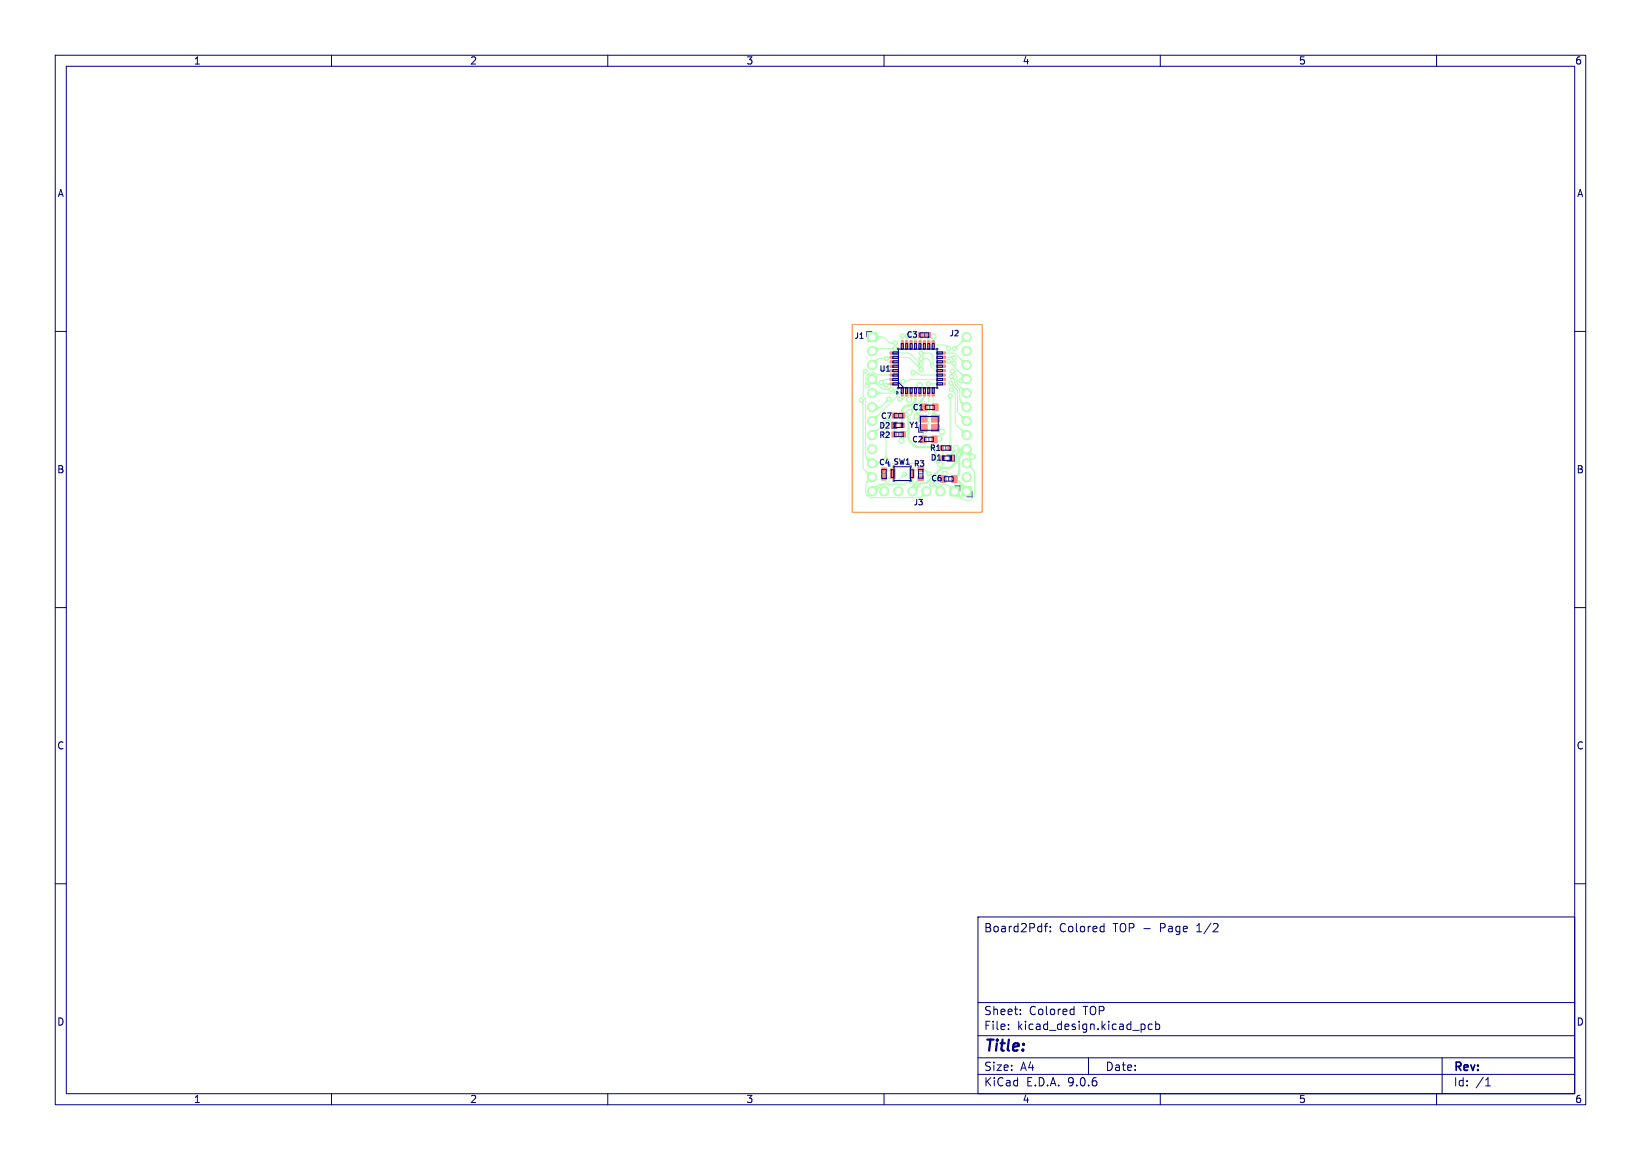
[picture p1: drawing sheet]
<svg xmlns="http://www.w3.org/2000/svg" width="297mm" height="210mm" viewBox="0 0 297 210" stroke-linecap="round" stroke-linejoin="round" font-family="sans-serif">
<defs><g id="words">
<text font-size="2.8" fill="#000080" x="178" y="190.9">Title:</text>
<g font-size="2.1" fill="#000080">
<text x="178" y="169">Board2Pdf:</text>
<text x="191.7" y="169">Colored</text>
<text x="201.5" y="169">TOP -</text>
<text x="210.2" y="169">Page</text>
<text x="217" y="169">1/2</text>
<text x="178" y="184">Sheet:</text>
<text x="186.2" y="184">Colored</text>
<text x="196.1" y="184">TOP</text>
<text x="178" y="186.7">File:</text>
<text x="184.1" y="186.7">kicad_design.kicad_pcb</text>
<text x="178" y="196.9">KiCad</text>
<text x="178" y="194.1">Size:</text>
<text x="184.7" y="194.1">A4</text>
<text x="185.7" y="196.9">E.D.A.</text>
<text x="193.3" y="196.9">9.0.6</text>
<text x="200" y="194.1">Date:</text>
<text x="263" y="194.3">Rev:</text>
<text x="263" y="196.9">Id:</text>
<text x="267.1" y="196.9">/1</text>
</g>
<g font-size="1.8" fill="#000080">
<text x="35" y="11.9">1</text>
<text x="85" y="11.9">2</text>
<text x="135" y="11.9">3</text>
<text x="185" y="11.9">4</text>
<text x="235" y="11.9">5</text>
<text x="285" y="11.9">6</text>
<text x="10.3" y="35.9">A</text>
<text x="285.4" y="35.9">A</text>
<text x="10.3" y="85.9">B</text>
<text x="285.3" y="85.9">B</text>
<text x="10.3" y="135.9">C</text>
<text x="285.3" y="135.9">C</text>
<text x="10.3" y="185.9">D</text>
<text x="285.3" y="185.9">D</text>
<text x="35" y="199.9">1</text>
<text x="85" y="199.9">2</text>
<text x="135" y="199.9">3</text>
<text x="185" y="199.9">4</text>
<text x="235" y="199.9">5</text>
<text x="285" y="199.9">6</text>
</g>
<g font-size="1.4" fill="#000080">
<text x="154.6" y="61.5">J1</text>
<text x="164" y="61.3">C3</text>
<text x="171.8" y="61.1">J2</text>
<text x="159.1" y="67.5">U1</text>
<text x="159" y="77.8">D2</text>
<text x="159.3" y="76">C7</text>
<text x="164.5" y="77.7">Y1</text>
<text x="165.1" y="74.5">C1</text>
<text x="159" y="79.5">R2</text>
<text x="165" y="80.3">C2</text>
<text x="168.2" y="81.8">R1</text>
<text x="168.3" y="83.6">D1</text>
<text x="159" y="84.4">C4 SW1</text>
<text x="160.5" y="85.2">*</text>
<text x="165.3" y="84.7">R3</text>
<text x="168.4" y="87.3">C6</text>
<text x="165.3" y="91.7">J3</text>
</g>
</g></defs>
<g fill="#b3ffb3" stroke="#b3ffb3" stroke-width=".18">
<path d="M171.6 80.7h.6v.9h-.6z"/>
<path d="M170.1 80.7h.7v.9h-.7z"/>
<path d="M166.4 76.9h1.4v1.2h-1.4z"/>
<path d="M168.6 76.9h1.4v1.2h-1.4z"/>
<path d="M168.6 75.2h1.4v1.2h-1.4z"/>
<path d="M166.4 75.2h1.4v1.2h-1.4z"/>
<path d="M161.2 84.9h.8v1.7h-.8z"/>
<path d="M164.6 84.9h.8v1.7h-.8z"/>
<path d="M166.6 79h1v1.2h-1z"/>
<path d="M168.6 79h1v1.2h-1z"/>
<path d="M161.6 76.6h.7v.8h-.7z"/>
<path d="M163 76.6h.7v.8h-.7z"/>
<path d="M167.5 60.2h.9v.9h-.9z"/>
<path d="M166.2 60.2h.9v.9h-.9z"/>
<path d="M163.1 70.2h.4v1.5h-.4z"/>
<path d="M163.9 70.2h.4v1.5h-.4z"/>
<path d="M164.7 70.2h.4v1.5h-.4z"/>
<path d="M165.5 70.2h.4v1.5h-.4z"/>
<path d="M166.3 70.2h.4v1.5h-.4z"/>
<path d="M167.1 70.2h.4v1.5h-.4z"/>
<path d="M167.9 70.2h.4v1.5h-.4z"/>
<path d="M168.7 70.2h.4v1.5h-.4z"/>
<path d="M169.6 69.3h1.5v.4h-1.5z"/>
<path d="M169.6 68.5h1.5v.4h-1.5z"/>
<path d="M169.6 67.7h1.5v.4h-1.5z"/>
<path d="M169.6 66.9h1.5v.4h-1.5z"/>
<path d="M169.6 66.1h1.5v.4h-1.5z"/>
<path d="M169.6 65.3h1.5v.4h-1.5z"/>
<path d="M169.6 64.5h1.5v.4h-1.5z"/>
<path d="M169.6 63.7h1.5v.4h-1.5z"/>
<path d="M168.7 61.7h.4v1.5h-.4z"/>
<path d="M167.9 61.7h.4v1.5h-.4z"/>
<path d="M167.1 61.7h.4v1.5h-.4z"/>
<path d="M166.3 61.7h.4v1.5h-.4z"/>
<path d="M165.5 61.7h.4v1.5h-.4z"/>
<path d="M164.7 61.7h.4v1.5h-.4z"/>
<path d="M163.9 61.7h.4v1.5h-.4z"/>
<path d="M163.1 61.7h.4v1.5h-.4z"/>
<path d="M161.1 63.7h1.5v.4h-1.5z"/>
<path d="M161.1 64.5h1.5v.4h-1.5z"/>
<path d="M161.1 65.3h1.5v.4h-1.5z"/>
<path d="M161.1 66.1h1.5v.4h-1.5z"/>
<path d="M161.1 66.9h1.5v.4h-1.5z"/>
<path d="M161.1 67.7h1.5v.4h-1.5z"/>
<path d="M161.1 68.5h1.5v.4h-1.5z"/>
<path d="M161.1 69.3h1.5v.4h-1.5z"/>
<path d="M172.2 86.1h1v1.2h-1z"/>
<path d="M170.2 86.1h1v1.2h-1z"/>
<path d="M159.5 84.7h1v.9h-1z"/>
<path d="M159.5 86.1h1v.8h-1z"/>
<path d="M171.8 82.6h.8v.8h-.8z"/>
<path d="M170.2 82.6h.8v.8h-.8z"/>
<path d="M171.9 88.1h1.7v1.7h-1.7z"/>
<path d="M174.1 88.1h1.7v1.7h-1.7z"/>
<path d="M162.9 74.8h.8v.9h-.8z"/>
<path d="M161.5 74.8h.9v.9h-.9z"/>
<path d="M161.5 78.2h.8v.9h-.8z"/>
<path d="M163.1 78.2h.8v.9h-.8z"/>
<path d="M157 60.2h1.7v1.7h-1.7z"/>
<path d="M168.8 73.2h1v1.2h-1z"/>
<path d="M166.8 73.2h1v1.2h-1z"/>
<path d="M166.2 86.2h.9v.8h-.9z"/>
<path d="M166.2 84.6h.9v.8h-.9z"/>
<circle cx="170.2" cy="88.9" r=".85"/>
<circle cx="167.7" cy="88.9" r=".85"/>
<circle cx="165.1" cy="88.9" r=".85"/>
<circle cx="162.6" cy="88.9" r=".85"/>
<circle cx="160.1" cy="88.9" r=".85"/>
<circle cx="174.9" cy="86.4" r=".85"/>
<circle cx="174.9" cy="83.9" r=".85"/>
<circle cx="174.9" cy="81.3" r=".85"/>
<circle cx="174.9" cy="78.8" r=".85"/>
<circle cx="174.9" cy="76.2" r=".85"/>
<circle cx="174.9" cy="73.7" r=".85"/>
<circle cx="174.9" cy="71.2" r=".85"/>
<circle cx="174.9" cy="68.6" r=".85"/>
<circle cx="174.9" cy="66.1" r=".85"/>
<circle cx="174.9" cy="63.5" r=".85"/>
<circle cx="174.9" cy="61" r=".85"/>
<circle cx="157.8" cy="63.5" r=".85"/>
<circle cx="157.8" cy="66.1" r=".85"/>
<circle cx="157.8" cy="68.6" r=".85"/>
<circle cx="157.8" cy="71.2" r=".85"/>
<circle cx="157.8" cy="73.7" r=".85"/>
<circle cx="157.8" cy="76.2" r=".85"/>
<circle cx="157.8" cy="78.8" r=".85"/>
<circle cx="157.8" cy="81.3" r=".85"/>
<circle cx="157.8" cy="83.9" r=".85"/>
<circle cx="157.8" cy="86.4" r=".85"/>
<circle cx="157.8" cy="88.9" r=".85"/>
<circle cx="170.4" cy="78.2" r=".5"/>
<circle cx="165.9" cy="75.4" r=".5"/>
<circle cx="173" cy="81.1" r=".5"/>
<circle cx="170" cy="79.4" r=".5"/>
<circle cx="163.1" cy="79.8" r=".5"/>
<circle cx="164.5" cy="72.4" r=".5"/>
<circle cx="170.9" cy="85.8" r=".5"/>
<circle cx="166.4" cy="69.8" r=".5"/>
<circle cx="160.5" cy="86.9" r=".5"/>
<circle cx="164.6" cy="74.6" r=".5"/>
<circle cx="168.9" cy="60.9" r=".5"/>
<circle cx="170.1" cy="84.1" r=".5"/>
<circle cx="176" cy="82.7" r=".5"/>
<circle cx="157" cy="69.9" r=".4"/>
<circle cx="155.9" cy="72.5" r=".4"/>
<circle cx="162" cy="62.1" r=".4"/>
<circle cx="166.7" cy="63.9" r=".4"/>
<circle cx="160.2" cy="76.5" r=".4"/>
<circle cx="160.3" cy="69.8" r=".4"/>
<circle cx="161.3" cy="70.5" r=".4"/>
<circle cx="163.4" cy="69.1" r=".4"/>
<circle cx="163.7" cy="85.8" r=".4"/>
<circle cx="164.9" cy="87.2" r=".4"/>
<circle cx="159.5" cy="69.3" r=".4"/>
<circle cx="168.6" cy="87.7" r=".4"/>
<circle cx="160.3" cy="83.2" r=".4"/>
<circle cx="160.2" cy="78.1" r=".4"/>
<circle cx="168.2" cy="85.8" r=".4"/>
<circle cx="156.6" cy="67.2" r=".4"/>
<circle cx="162.3" cy="70.8" r=".4"/>
<circle cx="168" cy="69.5" r=".4"/>
<circle cx="162" cy="63.1" r=".4"/>
<circle cx="166.7" cy="64.9" r=".4"/>
<circle cx="165.3" cy="67.4" r=".4"/>
<circle cx="160.5" cy="64.9" r=".4"/>
<circle cx="162.8" cy="72.3" r=".4"/>
<circle cx="160.9" cy="72.3" r=".4"/>
<circle cx="172.7" cy="64.8" r=".4"/>
<circle cx="166.7" cy="66.9" r=".4"/>
<circle cx="172.2" cy="70.5" r=".4"/>
<circle cx="172.4" cy="67.2" r=".4"/>
<circle cx="172.1" cy="69.4" r=".4"/>
<circle cx="166.7" cy="65.9" r=".4"/>
<circle cx="163.3" cy="60.9" r=".4"/>
<circle cx="172.2" cy="68.2" r=".4"/>
<circle cx="171.7" cy="65.4" r=".4"/>
<circle cx="172.7" cy="63.1" r=".4"/>
<circle cx="173.9" cy="68.9" r=".4"/>
<circle cx="172" cy="71.7" r=".4"/>
<circle cx="172.6" cy="65.8" r=".4"/>
<circle cx="171.7" cy="63.1" r=".4"/>
</g>
<g fill="none" stroke="#b3ffb3" stroke-width=".4">
<path d="M162 75.3l-.7 .1M163.5 78.7l-.1 .7-.2 .4M164.9 71v.9l-.4 .5M165.7 71l-.1 1.5-.7 .8a1.68 1.68 0 0 0-1.5 .7l-.1 .4v2.6M165.7 61.2v1.3M165.9 75.4l.4 .4h.8M166.4 69.8l.1 1.2M167 73.8h.3M167.3 71v.8l-.3 .4-2.4 2.5h-.7l-.6 .6h.6l.5 .4v3.6l.3 .6M169 60.9l-.3-.2h-.7v1.6l.1 .2M169.3 77.5l.5 .1 .6 .6M170 79.4l-.3 .1-.6 .1"/>
<path d="M170 79.4h.1M160 86.5h.2l.3 .4M165.5 80.7l.6 .2 2.5 .1M169.3 81.6v1.4M169.7 83.8l.4 .3M170.1 84.1h.1M170.9 85.8v.6l-.2 .3M173 81.1v.3l-.7 .7-.1 .9M173.9 82.4h.1M173.9 82.4l-.3 .6v2.6l-.9 1.1h.3l1.8 1.8 .1 .5M174.9 81.3l-1 1.1M176 82.7l-1.1-1v-.4l-1 .2-.7 .7-.2 1.4-.7 .9-.5 .2-1.5 .1-2.4 2.4-.4 .2-1 .2-1.4 1.4v-.7l.2-.4 1.3-1.3"/>
</g>
<g fill="none" stroke="#b3ffb3" stroke-width=".2">
<path d="M155.9 72.5l.3 .6v11.5l.2 .3 1.4 1.5-1.1 1.2v1.6l.1 .4 .4 .4 .4 .1h8.7l.4-.2 1-.9M156.6 67.2l-.3 .7-.1 3.7 .4 .8 .1 10.3 1.1 1.2h7.3M157.8 61h2l1.2 1 1 .1M157.8 68.6l1.8 1.8 1.7 .1M157.9 73.7h-.1M160.1 76.5l-2.3 2.3M160.3 78.2v5M160.4 66.8l.7 .3h.7M160.5 64.9l-1.5 .1-1.2 1.1M160.9 72.3l-1.5 1.3-1.5 .1M161.8 67.9h-2.9l-.7-.4h-.8l-.5 .5-.2 .3v1.1l.3 .5M161.8 68.7h-1.6l-.7 .6"/>
<path d="M161.8 64.7l2.7 .1 2.2 2.1M161.8 63.9l2.9 .1 2 1.9M161.8 69.5h-1.2l-.3 .3M161.9 77v1.7M162 63.1h-3.4l-.8 .5M162 63.1h.1M162.3 70.8l-.6 .4h-3.9M163.3 60.9h.1M163.3 71h-.1l-5.4 5.3M163.3 60.9v1.6M164.1 71v.4l-.2 .3-.5 .5-.6 .1M164.1 61.1v1.4"/>
<path d="M165.2 67.5h.8l.7 .4h3.6M166.6 60.7v1.6l-.1 .2M166.7 63.9h1.5a.73 .73 0 0 1 .6 .8l.1 1.1 .1 .2 .4 .3h.9M166.7 65.9h.1M166.7 64.9h.1M166.7 64.9h.8a.92 .92 0 0 1 .9 1.1l.1 .4 .6 .6 1.2 .1M168 69.5h2.3M168.1 71v5.4l-.2 .5-.6 .6h-.2v2M168.9 62.5h2l.8 .6M168.9 71v4.4l.4 .4M169.3 73.8v2M170.3 68.7h-5.5l-.6 .3-.8 .1"/>
<path d="M170.3 63.9l2.5 .1 2.1 2.1M170.3 64.7l2.4 .1M171.7 65.4l-.1 .1h-1.3M172 71.7l-.1 9.4M172.1 69.4l1.2 1.4v3.7l1.6 1.8M172.2 70.5l.6 .6 .1 .4v5.2l2 2.1M172.2 68.2l.5 .6 .2 .9 .8 .8 .1 2 1.1 1.2M172.3 68.3h.1M172.4 67.2l.7 .9 .3 1.5 1.5 1.6M172.4 69.8h.1M172.6 65.8l.3 .8 2 2-.6 .1-.4 .2M174.9 61l-2.1 2.1"/>
<path d="M160 85.2h.9l.7 .6M163.7 85.9l-1.6 1.6-.5 .2M164.9 87.2h-.4l-.7 .4-4.5 .1-1.5 1.3 .7-.2 1.1-1 .4-.1M166.2 85l-.6 .2-.6 .6M166.9 85l.6 .2 .7 .6M169.1 87.8l1.1 1.2M170.4 81.1l.2 .2v1.7M174.9 83.9l1.3 1.2 .2 .4v3.9a1.2 1.2 0 0 1-1.1 1.1h-.7l-.4-.1-2.5-2.5-1.1-.1"/>
</g>
<g fill="#b3ffb3">
<path d="M159.4 68.9l.6-.2v.2l-.1 .5-.4-.1z"/>
<path d="M163.6 68.7l.5 .3v.1l-.5 .3-.2-.3z"/>
<path d="M160.5 72l.6 .6-.7 .3-.2-.2z"/>
<path d="M171.9 64.6l.7-.2 .1 .4-.3 .3-.5-.3z"/>
<path d="M162.9 71.9l.4 .2 .2-.1 .1 .1-.6 .5-.2-.3z"/>
<path d="M161.3 62l.5-.2 .3 .3-.3 .3-.5-.2z"/>
<path d="M166.8 63.5l.7 .3v.2l-.7 .3z"/>
<path d="M172.2 70.5l.4-.1 .2 .6-.2 .1-.5-.2z"/>
<path d="M165.5 67.1l.6 .3-.1 .2-.2-.1-.3 .3-.3-.4z"/>
<path d="M169.7 83.6h.5v.5l-.5 .2-.2-.5z"/>
<path d="M171.1 62.5l.6 .2v.4l-.4 .2-.1-.5-.1-.2z"/>
<path d="M155.9 72.5l.4-.1v.8h-.2l-.1-.2-.3-.2z"/>
<path d="M172.4 67.2l.3-.2 .3 .7-.2 .1-.7-.3z"/>
<path d="M162.9 60.9h.8l-.3 .7h-.2z"/>
<path d="M162 70.6l.3 .2 .1 .4-.7 .1v-.2a.41 .41 0 0 0 .3-.5z"/>
<path d="M159.7 64.8l.7-.3v.8l-.7-.3z"/>
<path d="M160.4 69.4h.6v.2l-.1 .1-.2 .3-.4-.2z"/>
<path d="M172.5 81l.5 .1 .3 .4-.7 .5-.3-.3 .2-.2z"/>
<path d="M172.2 68.2l.4-.1 .2 .6-.2 .1-.1-.2h-.4z"/>
<path d="M161.2 63l.7-.3v.8l-.7-.3z"/>
<path d="M168.1 69.1l.7 .3v.2l-.7 .3z"/>
<path d="M163.4 85.6l.5 .6-.7 .3-.1-.2z"/>
<path d="M160.2 82.4h.3l.2 .7h-.7z"/>
<path d="M172.3 66l.3-.2 .4 .1-.1 .4 .1 .2-.2 .1z"/>
<path d="M159.8 76.3l.4 .2v.4l-.5 .2-.2-.1z"/>
<path d="M164.3 87.2l.4-.3 .2 .3-.1 .4-.4-.2-.2 .1-.1-.1z"/>
<path d="M167.7 85.2l.5 .2v.4l-.4 .1-.2-.6z"/>
<path d="M172.7 62.7l.6-.2 .1 .2-.3 .6-.4-.2z"/>
<path d="M172.1 69.4l.4-.1 .2 .6-.1 .2-.7-.4z"/>
<path d="M171.6 71.8h.8l-.3 .7h-.2z"/>
<path d="M160.5 70.4l.8-.3v.8l-.8-.3z"/>
<path d="M166.2 65.3l.6 .2-.1 .4-.3 .2-.3-.7z"/>
<path d="M156.2 67.2h.4l.3 .4-.4 .1-.1 .2h-.2z"/>
<path d="M168.6 87.7l.3-.2 .5 .5-.2 .1-.2-.1-.5 .1z"/>
<path d="M156.6 69.1h.2l.1 .2 .4 .3-.3 .3-.4-.1z"/>
<path d="M166.8 64.5l.7 .3v.2l-.7 .3z"/>
<path d="M166.1 66.4l.1-.1 .7 .3-.5 .5z"/>
<path d="M164.3 74.2l.9-.4 .2 .3-.4 .8-.4-.2z"/>
<path d="M174.9 81.3l.9-.1v.3a.95 .95 0 0 0 .3 1l-.3 .3-1.3-.8z"/>
<path d="M174.1 81.2l.9 .1 .1 .9a1.07 1.07 0 0 0-1.1 .4l-.3-.3 .3-.5z"/>
<path d="M173.9 87.4l.8 .5 .7 .2-.4 .9-.9 .2v-.8l-.4-.8z"/>
<path d="M174 81l.5-.4 .5 .7-.2 .9-.2-.1a.72 .72 0 0 0-1-.1l-.3-.2z"/>
<path d="M174.9 83.9l.9-.2a1.43 1.43 0 0 0 .4 1.3l-.2 .1a1.34 1.34 0 0 0-1.2-.4z"/>
<path d="M173.7 77.7l.1-.2 .4 .3 .9 .2-.1 .8-.9 .2v-.3a1.15 1.15 0 0 0-.4-1z"/>
<path d="M173.7 70.1l.1-.2 .4 .3 .9 .1-.1 .9-.9 .1v-.2a1.15 1.15 0 0 0-.4-1z"/>
<path d="M173.7 75.1l.1-.1 .4 .3 .9 .1-.1 .9-.9 .1v-.3a1.15 1.15 0 0 0-.4-1z"/>
<path d="M173.7 72.5h.2a.72 .72 0 0 0 1 .3l.2 .1-.1 .8-.9 .2z"/>
<path d="M173.7 65l.1-.2 .4 .3 .9 .2-.1 .8-.9 .2v-.3a1.15 1.15 0 0 0-.4-1z"/>
<path d="M174.1 60.8l.9 .2 .1 .8-.3 .1a1.15 1.15 0 0 0-1 .4l-.1-.2 .3-.4z"/>
<path d="M173.7 67.5l.1-.1 .4 .3 .9 .1-.1 .8-.9 .2v-.3a1.15 1.15 0 0 0-.4-1z"/>
<path d="M174.2 68.2l.8 .4-.5 .7-.3-.3-.4-.1z"/>
<path d="M157 86.2l.9 .2 .1 .8-.1 .1a.69 .69 0 0 0-1 .3l-.2-.1z"/>
<path d="M156.7 85.1l.4 .3 .9 .2-.1 .8-.9 .2v-.3a1.15 1.15 0 0 0-.4-1z"/>
<path d="M157.8 61l.9-.8 .2 .4 .6 .3v.2a.96 .96 0 0 0-.8 .8z"/>
<path d="M157.7 78l.3-.1a1.15 1.15 0 0 0 1-.4l.1 .2-.3 .4-.1 .9-.9-.2z"/>
<path d="M157.8 68.6l.9-.1v.2a1.15 1.15 0 0 0 .4 1l-.1 .2-.4-.3-.9-.1z"/>
<path d="M157.7 88.1h.4a.84 .84 0 0 0 1.1-.1l.1 .2-.7 1.2-.8-.4z"/>
<path d="M157.7 88.1l.7-.1 .5-.3 .1 .2a1.08 1.08 0 0 0-.3 1.2l-.9-.1z"/>
<path d="M158.3 83.2l.2 .1a1.15 1.15 0 0 0 1 .5v.2l-.5 .1-.7 .5-.5-.7z"/>
<path d="M156.7 82.8l.2-.1a.66 .66 0 0 0 .9 .3h.2l-.1 .9-.9 .1z"/>
<path d="M158.3 70.5l.2 .1a1.15 1.15 0 0 0 1 .5v.2l-.5 .1-.7 .5-.5-.7z"/>
<path d="M158 62.7l1.4 .3v.2a.82 .82 0 0 0-.8 .8l-.3 .3-.5-.7z"/>
<path d="M157.7 75.4h.3a1.15 1.15 0 0 0 1-.4l.1 .1-.3 .4-.1 .9-.9-.1z"/>
<path d="M157.7 65.3l1.3-.4v.2a.68 .68 0 0 0-.3 .9v.3l-.9-.2z"/>
<path d="M158.3 73l.1 .1a.75 .75 0 0 0 .9 .5l.2 .1-1.2 .7-.5-.7z"/>
<path d="M160 86.5l.5-.2 .2 .4-.3 .3-.5-.1z"/>
<path d="M160 85.1l.5-.4 .3 .4-.3 .5z"/>
<path d="M165 88.1l.7-.1 .5-.4 .3 .3a1.5 1.5 0 0 0-.5 1.2l-.9-.1z"/>
<path d="M164.7 88.2l.9-.9 .3 .3a.65 .65 0 0 0 0 1l.1 .2-.9 .2z"/>
<path d="M166.8 88.8l.9 .1 .1 .9-1.2 .3-.1-.2a.63 .63 0 0 0 .3-.9z"/>
<path d="M169.1 87.7l1.3 .4-.2 .9-.8 .1v-.1a.89 .89 0 0 0-.4-1.1z"/>
<path d="M172.7 88.9l.9-.3a2.7 2.7 0 0 0 .6 1.6l-.1 .2a2.7 2.7 0 0 0-1.7-.6z"/>
<path d="M160.9 85.1h.2l.1-.2 .4 .9-.4 .1-.1-.3-.3-.3z"/>
<path d="M165.4 84.9l.3 .3-.3 .7-.4-.1z"/>
<path d="M163.1 76.3h.4l.1 .3-.3 .4-.3-.4z"/>
<path d="M161.9 77l.3 .4-.2 .4h-.2l-.2-.4z"/>
<path d="M163.5 78.6l.3 .5-.2 .5-.5-.5z"/>
<path d="M161.8 77.8h.2l.3 .4-.4 .5-.4-.5z"/>
<path d="M172.1 82.1l.3 .2 .2 .3-.4 .4-.4-.4z"/>
<path d="M170.5 82.2h.2l.3 .4-.4 .4-.4-.4z"/>
<path d="M167 78.5h.2l.1 .3 .3 .2-.5 .6-.5-.6 .3-.2z"/>
<path d="M170.4 81.1l.4 .5-.1 .3h-.2l-.3-.3z"/>
<path d="M171.9 80.3h.2l.1 .4-.3 .4-.3-.4z"/>
<path d="M169.3 77.5l.7-.3 .6 .8-.3 .3a1.08 1.08 0 0 0-1.2-.2z"/>
<path d="M166.1 75.3l.2 .1 .1-.2 .7 .6-.7 .4-.6-.6z"/>
<path d="M168.8 74.6h.2a.75 .75 0 0 0 .7 .6l-.4 .6-.7-.6z"/>
<path d="M169.2 74.6h.2l.2 .4 .3 .2-.6 .6-.6-.6 .3-.2z"/>
<path d="M166.9 76.9h.4l.7-.3h.2l-.4 1.1-.7-.2z"/>
<path d="M167.1 77.5l.6 .6-.3 .2-.2 .4h-.2l-.2-.4-.3-.2z"/>
<path d="M166.8 73.4l.5 .3-.5 .7-.5-.4z"/>
<path d="M169.3 73.7l.5 .7-.3 .1-.1 .4h-.2l-.1-.4-.3-.1z"/>
<path d="M161 75.3l.5-.4 .5 .3-.5 .5z"/>
<path d="M163.1 74.4h.4l.2 .4-.4 .5-.4-.5 .1-.1z"/>
<path d="M163.3 75.2l.4 .5-.2 .1v.3h-.4l-.1-.3-.1-.1z"/>
<path d="M163.3 75.2l.4-.3 .5 .3-.5 .5z"/>
<path d="M163.2 74.8l.8-.3 .1 .4-.3 .3-.1 .3-.4-.2z"/>
<path d="M168.9 70.9l.2 .8-.1 .2h-.2l-.1-.2z"/>
<path d="M168.1 70.9l.2 .8-.1 .2h-.2l-.1-.2z"/>
<path d="M166.5 61.5h.2v1h-.2l-.1-.8z"/>
<path d="M160.9 67.8l.2-.1 .8 .2-.8 .2-.2-.1z"/>
<path d="M169.5 66.2l.1-.1 .8 .2-.8 .2-.1-.1z"/>
<path d="M160.9 69.4l.2-.1 .8 .2-.8 .2-.2-.1z"/>
<path d="M169.4 68.6l.2-.1 .8 .2-.8 .2-.2-.1z"/>
<path d="M160.9 68.6l.2-.1 .8 .2-.8 .2-.2-.1z"/>
<path d="M161 66.9h.9v.2l-.8 .1-.2-.1z"/>
<path d="M169.4 69.4l.2-.1 .8 .2-.8 .2-.2-.1z"/>
<path d="M169.5 67l.1-.1 .8 .2-.8 .2-.2-.1z"/>
<path d="M163.1 70.8l.2 .1-.2 .4-.2-.3z"/>
<path d="M169.4 67.8l.2-.1 .8 .2-.8 .2-.2-.1z"/>
<path d="M163.9 70.9h.2l-.1 .8-.1 .2-.2-.1z"/>
<path d="M170.3 64.7l.8-.2 .2 .1v.2l-.2 .1z"/>
<path d="M161.8 64.7l.8-.2 .2 .1v.2l-.2 .1z"/>
<path d="M164 61.5h.2l.1 .2-.2 .8-.2-.8z"/>
<path d="M161.8 63.9l.8-.2 .2 .1v.2l-.2 .1z"/>
<path d="M163.2 61.5h.2l.1 .2-.2 .8-.2-.8z"/>
<path d="M170.3 63.9l.8-.2 .2 .1v.2l-.2 .1z"/>
<path d="M170.3 65.5l.8-.2 .2 .1v.2l-.2 .1z"/>
<path d="M168.9 62.5l.2-.2 .2 .1v.2h-.2z"/>
<path d="M166.6 60.6l.5 .5-.2 .1-.2 .3h-.2l-.3-.4z"/>
<path d="M168 60.6l.4-.3 .5 .3-.5 .5z"/>
<path d="M168 60.6l.4 .5-.2 .1v.3h-.4l-.1-.3-.2-.1z"/>
<path d="M170.3 86.1l.3-.1 .1-.2h.4l.1 .3-.5 .6z"/>
<path d="M172.7 86.7l.5-.3 .5 .7-.3 .3-.3-.2-.4 .1z"/>
<path d="M172.6 86.1l.4-.1 .3-.2 .4 .1-.5 1-.5-.2z"/>
<path d="M166.2 86.5l.5 .1 .1 .4-.7 .4-.3-.3z"/>
<path d="M165.7 85l.5-.4 .5 .4-.5 .4z"/>
<path d="M166.6 85l.5-.3 .4 .4-.4 .3z"/>
</g>
<g fill="#fff" stroke="#fff" stroke-width=".18">
<circle cx="170.4" cy="78.1" r=".25"/>
<circle cx="165.9" cy="75.4" r=".25"/>
<circle cx="173" cy="81.1" r=".25"/>
<circle cx="170" cy="79.4" r=".25"/>
<circle cx="163.2" cy="79.8" r=".25"/>
<circle cx="164.5" cy="72.4" r=".25"/>
<circle cx="170.9" cy="85.8" r=".25"/>
<circle cx="166.5" cy="69.7" r=".25"/>
<circle cx="160.5" cy="86.9" r=".25"/>
<circle cx="164.6" cy="74.6" r=".25"/>
<circle cx="168.9" cy="60.9" r=".25"/>
<circle cx="170.2" cy="84.1" r=".25"/>
<circle cx="176" cy="82.7" r=".25"/>
<circle cx="157" cy="69.8" r=".15"/>
<circle cx="155.9" cy="72.5" r=".15"/>
<circle cx="162.1" cy="62.1" r=".15"/>
<circle cx="166.7" cy="63.9" r=".15"/>
<circle cx="160.4" cy="69.8" r=".15"/>
<circle cx="161.3" cy="70.5" r=".15"/>
<circle cx="163.4" cy="69" r=".15"/>
<circle cx="163.7" cy="85.9" r=".15"/>
<circle cx="164.9" cy="87.2" r=".15"/>
<circle cx="159.5" cy="69.3" r=".15"/>
<circle cx="168.1" cy="85.8" r=".15"/>
<circle cx="156.6" cy="67.2" r=".15"/>
<circle cx="162.3" cy="70.8" r=".15"/>
<circle cx="168" cy="69.5" r=".15"/>
<circle cx="162" cy="63.1" r=".15"/>
<circle cx="166.7" cy="64.9" r=".15"/>
<circle cx="165.2" cy="67.5" r=".15"/>
<circle cx="160.4" cy="64.9" r=".15"/>
<circle cx="162.8" cy="72.3" r=".15"/>
<circle cx="160.9" cy="72.3" r=".15"/>
<circle cx="172.7" cy="64.8" r=".15"/>
<circle cx="166.7" cy="66.9" r=".15"/>
<circle cx="172.2" cy="70.5" r=".15"/>
<circle cx="172.4" cy="67.2" r=".15"/>
<circle cx="172.1" cy="69.4" r=".15"/>
<circle cx="166.7" cy="65.9" r=".15"/>
<circle cx="163.3" cy="60.8" r=".15"/>
<circle cx="172.2" cy="68.2" r=".15"/>
<circle cx="171.7" cy="65.4" r=".15"/>
<circle cx="172.8" cy="63.1" r=".15"/>
<circle cx="173.9" cy="68.9" r=".15"/>
<circle cx="172" cy="71.7" r=".15"/>
<circle cx="172.6" cy="65.8" r=".15"/>
<circle cx="171.7" cy="63.1" r=".15"/>
<circle cx="172.8" cy="88.9" r=".5"/>
<circle cx="170.2" cy="88.9" r=".5"/>
<circle cx="167.7" cy="88.9" r=".5"/>
<circle cx="165.1" cy="88.9" r=".5"/>
<circle cx="162.6" cy="88.9" r=".5"/>
<circle cx="160.1" cy="88.9" r=".5"/>
<circle cx="174.9" cy="88.9" r=".5"/>
<circle cx="174.9" cy="86.4" r=".5"/>
<circle cx="174.9" cy="83.9" r=".5"/>
<circle cx="174.9" cy="81.3" r=".5"/>
<circle cx="174.9" cy="78.8" r=".5"/>
<circle cx="174.9" cy="76.2" r=".5"/>
<circle cx="174.9" cy="73.7" r=".5"/>
<circle cx="174.9" cy="71.2" r=".5"/>
<circle cx="174.9" cy="68.6" r=".5"/>
<circle cx="174.9" cy="66.1" r=".5"/>
<circle cx="174.9" cy="63.5" r=".5"/>
<circle cx="174.9" cy="61" r=".5"/>
<circle cx="157.8" cy="61" r=".5"/>
<circle cx="157.8" cy="63.5" r=".5"/>
<circle cx="157.8" cy="66.1" r=".5"/>
<circle cx="157.8" cy="68.6" r=".5"/>
<circle cx="157.8" cy="71.2" r=".5"/>
<circle cx="157.8" cy="73.7" r=".5"/>
<circle cx="157.8" cy="76.2" r=".5"/>
<circle cx="157.8" cy="78.8" r=".5"/>
<circle cx="157.8" cy="81.3" r=".5"/>
<circle cx="157.8" cy="83.9" r=".5"/>
<circle cx="157.8" cy="86.4" r=".5"/>
<circle cx="157.8" cy="88.9" r=".5"/>
</g>
<g fill="#ff8a8a" stroke="#ff8a8a" stroke-width=".18">
<path d="M171.6 80.7h.6v.9h-.6z"/>
<path d="M170.1 80.7h.7v.9h-.7z"/>
<path d="M166.4 76.9h1.4v1.2h-1.4z"/>
<path d="M168.6 76.9h1.4v1.2h-1.4z"/>
<path d="M168.6 75.2h1.4v1.2h-1.4z"/>
<path d="M166.4 75.2h1.4v1.2h-1.4z"/>
<path d="M161.2 84.9h.8v1.7h-.8z"/>
<path d="M164.6 84.9h.8v1.7h-.8z"/>
<path d="M166.6 79h1v1.2h-1z"/>
<path d="M168.6 79h1v1.2h-1z"/>
<path d="M161.6 76.6h.7v.8h-.7z"/>
<path d="M163 76.6h.7v.8h-.7z"/>
<path d="M167.5 60.2h.9v.9h-.9z"/>
<path d="M166.2 60.2h.9v.9h-.9z"/>
<path d="M163.1 70.2h.4v1.5h-.4z"/>
<path d="M163.9 70.2h.4v1.5h-.4z"/>
<path d="M164.7 70.2h.4v1.5h-.4z"/>
<path d="M165.5 70.2h.4v1.5h-.4z"/>
<path d="M166.3 70.2h.4v1.5h-.4z"/>
<path d="M167.1 70.2h.4v1.5h-.4z"/>
<path d="M167.9 70.2h.4v1.5h-.4z"/>
<path d="M168.7 70.2h.4v1.5h-.4z"/>
<path d="M169.6 69.3h1.5v.4h-1.5z"/>
<path d="M169.6 68.5h1.5v.4h-1.5z"/>
<path d="M169.6 67.7h1.5v.4h-1.5z"/>
<path d="M169.6 66.9h1.5v.4h-1.5z"/>
<path d="M169.6 66.1h1.5v.4h-1.5z"/>
<path d="M169.6 65.3h1.5v.4h-1.5z"/>
<path d="M169.6 64.5h1.5v.4h-1.5z"/>
<path d="M169.6 63.7h1.5v.4h-1.5z"/>
<path d="M168.7 61.7h.4v1.5h-.4z"/>
<path d="M167.9 61.7h.4v1.5h-.4z"/>
<path d="M167.1 61.7h.4v1.5h-.4z"/>
<path d="M166.3 61.7h.4v1.5h-.4z"/>
<path d="M165.5 61.7h.4v1.5h-.4z"/>
<path d="M164.7 61.7h.4v1.5h-.4z"/>
<path d="M163.9 61.7h.4v1.5h-.4z"/>
<path d="M163.1 61.7h.4v1.5h-.4z"/>
<path d="M161.1 63.7h1.5v.4h-1.5z"/>
<path d="M161.1 64.5h1.5v.4h-1.5z"/>
<path d="M161.1 65.3h1.5v.4h-1.5z"/>
<path d="M161.1 66.1h1.5v.4h-1.5z"/>
<path d="M161.1 66.9h1.5v.4h-1.5z"/>
<path d="M161.1 67.7h1.5v.4h-1.5z"/>
<path d="M161.1 68.5h1.5v.4h-1.5z"/>
<path d="M161.1 69.3h1.5v.4h-1.5z"/>
<path d="M172.2 86.1h1v1.2h-1z"/>
<path d="M170.2 86.1h1v1.2h-1z"/>
<path d="M159.5 84.7h1v.9h-1z"/>
<path d="M159.5 86.1h1v.8h-1z"/>
<path d="M171.8 82.6h.8v.8h-.8z"/>
<path d="M170.2 82.6h.8v.8h-.8z"/>
<path d="M162.9 74.8h.8v.9h-.8z"/>
<path d="M161.5 74.8h.9v.9h-.9z"/>
<path d="M161.5 78.2h.8v.9h-.8z"/>
<path d="M163.1 78.2h.8v.9h-.8z"/>
<path d="M168.8 73.2h1v1.2h-1z"/>
<path d="M166.8 73.2h1v1.2h-1z"/>
<path d="M166.2 86.2h.9v.8h-.9z"/>
<path d="M166.2 84.6h.9v.8h-.9z"/>
</g>
<path d="M162.6 75v.6M162.7 78.4v.6M167.3 60.4v.6M168.1 79.3v.6M168.3 73.5v.6M159.7 85.8h.6M166.3 85.8h.6M171.2 80.8v.6M171.7 86.4v.6" fill="none" stroke="#626262" stroke-width=".2"/>
<g fill="none" stroke="#626262" stroke-width=".18">
<path d="M157.8 60h-1v1M162.4 76.5h-1v1.1h1M162.4 70.1v.3h.3M162.7 63.1h-.3v.2M166.3 77.6v.7h.8M169.5 63.1h.3v.2M169.8 70.1v.3h-.3M161.6 86.9v.3h.4M164.7 84.4h.2M164.9 86.9v.3h-.2M171.4 82.4h1.4v1.1h-1.4M172.8 88h1v.9"/>
<path d="M176 89v1h-1"/>
</g>
<path d="M162.3 70.8l.3 .3-.3 .3z" fill="#626262" stroke="#626262" stroke-width=".18"/>
<g fill="none" stroke="#000080" stroke-width=".18">
<path d="M10 10h277v190h-277zM12 12h273v186h-273zM60 10v2M110 10v2M160 10v2M210 10v2M260 10v2M10 60h2M161.6 63.7h1v.4h-1zM161.6 64.5h1v.4h-1zM161.6 65.3h1v.4h-1zM161.6 66.1h1v.4h-1z"/>
<path d="M161.6 66.9h1v.4h-1zM161.6 67.7h1v.4h-1zM161.6 68.5h1v.4h-1zM161.6 69.3h1v.4h-1zM161.8 74.9h1.6v.8h-1.6zM161.9 78.3h1.6v.8h-1.6zM162 76.6h1.2v.8h-1.2zM162 76.6h-.2l.1 .4-.1 .1v.3h.2M162.6 70.2v-1v1M162.6 70.2h1h-1M162.6 63.2h7v7h-6l-1-1zM163.1 62.2h.4v1h-.4z"/>
<path d="M163.1 70.2h.4v1h-.4zM163.2 76.6h.2v.3l-.1 .1 .1 .4h-.2M163.9 62.2h.4v1h-.4zM163.9 70.2h.4v1h-.4zM164.7 62.2h.4v1h-.4zM164.7 70.2h.4v1h-.4zM165.5 62.2h.4v1h-.4zM165.5 70.2h.4v1h-.4zM166.3 62.2h.4v1h-.4zM166.3 70.2h.4v1h-.4zM166.5 60.3h1.6v.8h-1.6zM166.6 75.4h3.2v2.5h-3.2z"/>
<path d="M167.1 62.2h.4v1h-.4zM167.1 70.2h.4v1h-.4zM167.3 79.2h1.6v.8h-1.6zM167.5 73.4h1.6v.8h-1.6zM167.9 62.2h.4v1h-.4zM167.9 70.2h.4v1h-.4zM168.7 62.2h.4v1h-.4zM168.7 70.2h.4v1h-.4zM169.6 63.7h1v.4h-1zM169.6 64.5h1v.4h-1zM169.6 65.3h1v.4h-1zM169.6 66.1h1v.4h-1z"/>
<path d="M169.6 66.9h1v.4h-1zM169.6 67.7h1v.4h-1zM169.6 68.5h1v.4h-1zM169.6 69.3h1v.4h-1zM285 60h2M159.6 85h.8v1.6h-.8zM161.3 85.1h.5v1.4h-.5zM161.8 84.5h3v2.5h-3zM164.8 85.1h.5v1.4h-.5zM166.3 85v1.6h.8v-1.6M170.4 80.7h1.6v.8h-1.6zM170.8 82.6h-.2l.1 .4-.1 .4h.2"/>
<path d="M170.8 82.6h1.2v.8h-1.2zM170.9 86.3h1.6v.8h-1.6zM172 82.6h.2v.2l-.1 .2 .1 .4h-.2M10 110h2M285 110h2M10 160h2M177 166h108v32h-108zM189 167.7h.6M189.6 167.2l-.4 .2v1.3M190.1 168.6v.1M190.1 167.8v.1M199.4 167.7l.4 .1"/>
<path d="M199.8 167.2v1.5M199.8 168.6l-.4 .1M285 160h2M60 198v2M110 198v2M160 198v2M177 194.5h108M177 191.5h108M177 187.5h108M177 181.5h108M182.5 186.3v.1M182.5 185.5v.1"/>
<path d="M184.7 183.6v.1M184.7 182.8v.1M194 182.7l.4 .1M194.4 182.2v1.5M194.4 183.6l-.4 .1M197 191.5v3M206.7 185.4h.3l.2 .3v.6l-.5 .1M208.5 185.5l-.4-.1-.3 .3v.4l.2 .2h.5M209.2 185.5l.4-.1 .3 .3v.4l-.2 .2h-.5M209.2 184.9v1.5M210 198v2M260 198v2"/>
<path d="M261 191.5v6.5M268.9 196.6h.8M269 195.5l.3-.4v1.5"/>
</g>
<path d="M154.3 58.8h23.4v34h-23.4z" fill="none" stroke="#ff8000" stroke-width=".18"/>
<use href="#words"/>
</svg>
